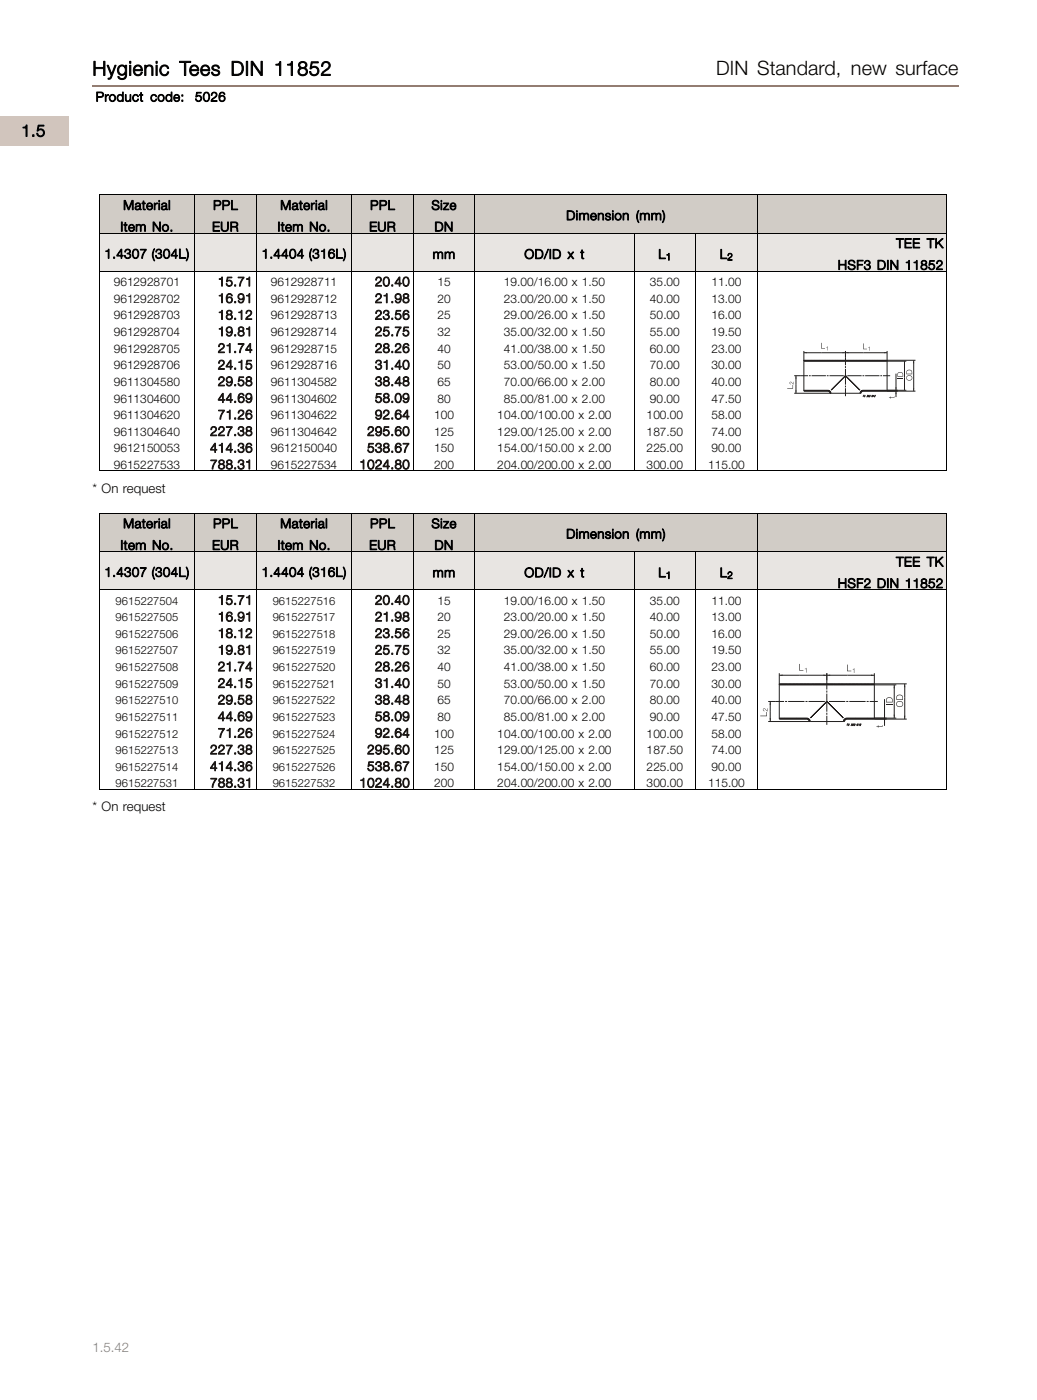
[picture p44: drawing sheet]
<svg xmlns="http://www.w3.org/2000/svg" width="220mm" height="297mm" viewBox="0 0 220 297" stroke-linecap="round" stroke-linejoin="round" font-family="sans-serif">
<defs><g id="words">
<g font-size="4.2">
<text x="19.6" y="16">Hygienic Tees DIN 11852</text>
<text x="151.9" y="16">DIN Standard, new surface</text>
</g>
<text font-size="3.5" x="4.5" y="29">1.5</text>
<g font-size="2.8">
<text x="20.3" y="21.5">Product code:</text>
<text x="41.4" y="21.5">5026</text>
<text x="26.1" y="44.5">Material</text>
<text x="45.2" y="44.5">PPL</text>
<text x="59.4" y="44.5">Material</text>
<text x="78.5" y="44.5">PPL</text>
<text x="91.5" y="44.5">Size</text>
<text x="120.1" y="46.7">Dimension (mm)</text>
<text x="25.5" y="49.1">Item No.</text>
<text x="45" y="49.1">EUR</text>
<text x="58.8" y="49.1">Item No.</text>
<text x="78.3" y="49.1">EUR</text>
<text x="92.1" y="49.1">DN</text>
<text x="190.1" y="52.6">TEE TK</text>
<text x="22.2" y="54.8">1.4307 (304L)</text>
<text x="55.5" y="54.8">1.4404 (316L)</text>
<text x="91.8" y="54.9">mm</text>
<text x="111.2" y="54.9">OD/ID x t</text>
<text x="139.6" y="54.9">L</text>
<text x="152.7" y="54.9">L</text>
<text x="177.7" y="57.2">HSF3 DIN 11852</text>
<text x="19.6" y="104.6">* On request</text>
<text x="26.1" y="112.1">Material</text>
<text x="45.2" y="112.1">PPL</text>
<text x="59.4" y="112.1">Material</text>
<text x="78.5" y="112.1">PPL</text>
<text x="91.5" y="112.1">Size</text>
<text x="25.5" y="116.7">Item No.</text>
<text x="45" y="116.7">EUR</text>
<text x="58.8" y="116.7">Item No.</text>
<text x="78.3" y="116.7">EUR</text>
<text x="92.1" y="116.7">DN</text>
<text x="120.1" y="114.3">Dimension (mm)</text>
<text x="22.2" y="122.4">1.4307 (304L)</text>
<text x="55.5" y="122.4">1.4404 (316L)</text>
<text x="91.8" y="122.5">mm</text>
<text x="111.2" y="122.5">OD/ID x t</text>
<text x="139.6" y="122.5">L</text>
<text x="152.7" y="122.5">L</text>
<text x="177.7" y="124.8">HSF2 DIN 11852</text>
<text x="190.1" y="120.2">TEE TK</text>
<text x="19.6" y="172.2">* On request</text>
</g>
<g font-size="2.8" fill="#1c1714">
<text x="46.2" y="60.7">15.71</text>
<text x="46.2" y="64.3">16.91</text>
<text x="79.5" y="60.7">20.40</text>
<text x="79.5" y="64.3">21.98</text>
<text x="46.2" y="67.8">18.12</text>
<text x="46.2" y="71.3">19.81</text>
<text x="79.5" y="67.8">23.56</text>
<text x="79.5" y="71.3">25.75</text>
<text x="46.2" y="74.9">21.74</text>
<text x="79.5" y="74.9">28.26</text>
<text x="46.2" y="78.4">24.15</text>
<text x="46.2" y="81.9">29.58</text>
<text x="79.5" y="78.4">31.40</text>
<text x="79.5" y="81.9">38.48</text>
<text x="46.2" y="85.4">44.69</text>
<text x="46.2" y="89">71.26</text>
<text x="79.5" y="85.4">58.09</text>
<text x="79.5" y="89">92.64</text>
<text x="44.6" y="92.5">227.38</text>
<text x="77.9" y="92.5">295.60</text>
<text x="44.6" y="96">414.36</text>
<text x="44.6" y="99.6">788.31</text>
<text x="76.2" y="99.6">1024.80</text>
<text x="77.9" y="96">538.67</text>
<text x="46.2" y="128.3">15.71</text>
<text x="46.2" y="131.9">16.91</text>
<text x="79.5" y="128.3">20.40</text>
<text x="79.5" y="131.9">21.98</text>
<text x="46.2" y="135.4">18.12</text>
<text x="79.5" y="135.4">23.56</text>
<text x="46.2" y="138.9">19.81</text>
<text x="46.2" y="142.4">21.74</text>
<text x="79.5" y="138.9">25.75</text>
<text x="79.5" y="142.4">28.26</text>
<text x="46.2" y="146">24.15</text>
<text x="46.2" y="149.5">29.58</text>
<text x="79.5" y="146">31.40</text>
<text x="79.5" y="149.5">38.48</text>
<text x="46.2" y="153">44.69</text>
<text x="79.5" y="153">58.09</text>
<text x="44.6" y="160.1">227.38</text>
<text x="46.2" y="156.5">71.26</text>
<text x="77.9" y="160.1">295.60</text>
<text x="79.5" y="156.5">92.64</text>
<text x="44.6" y="163.6">414.36</text>
<text x="44.6" y="167.1">788.31</text>
<text x="76.2" y="167.1">1024.80</text>
<text x="77.9" y="163.6">538.67</text>
</g>
<text font-size="2.8" fill="#937d72" x="19.6" y="287">1.5.42</text>
<g font-size="2.5">
<text x="24.1" y="60.7">9612928701</text>
<text x="24.1" y="64.3">9612928702</text>
<text x="57.4" y="60.7">9612928711</text>
<text x="57.4" y="64.3">9612928712</text>
<text x="92.8" y="60.7">15</text>
<text x="92.8" y="64.3">20</text>
<text x="106.8" y="60.7">19.00/16.00 x 1.50</text>
<text x="106.8" y="64.3">23.00/20.00 x 1.50</text>
<text x="137.8" y="60.7">35.00</text>
<text x="137.8" y="64.3">40.00</text>
<text x="150.9" y="60.7">11.00</text>
<text x="150.9" y="64.3">13.00</text>
<text x="24.1" y="67.8">9612928703</text>
<text x="24.1" y="71.3">9612928704</text>
<text x="57.4" y="67.8">9612928713</text>
<text x="57.4" y="71.3">9612928714</text>
<text x="92.8" y="67.8">25</text>
<text x="92.8" y="71.3">32</text>
<text x="106.8" y="67.8">29.00/26.00 x 1.50</text>
<text x="106.8" y="71.3">35.00/32.00 x 1.50</text>
<text x="137.8" y="67.8">50.00</text>
<text x="137.8" y="71.3">55.00</text>
<text x="150.9" y="67.8">16.00</text>
<text x="150.9" y="71.3">19.50</text>
<text x="24.1" y="74.9">9612928705</text>
<text x="57.4" y="74.9">9612928715</text>
<text x="92.8" y="74.9">40</text>
<text x="106.8" y="74.9">41.00/38.00 x 1.50</text>
<text x="137.8" y="74.9">60.00</text>
<text x="150.9" y="74.9">23.00</text>
<text x="24.1" y="78.4">9612928706</text>
<text x="24.1" y="81.9">9611304580</text>
<text x="57.4" y="78.4">9612928716</text>
<text x="57.4" y="81.9">9611304582</text>
<text x="92.8" y="78.4">50</text>
<text x="92.8" y="81.9">65</text>
<text x="106.8" y="78.4">53.00/50.00 x 1.50</text>
<text x="106.8" y="81.9">70.00/66.00 x 2.00</text>
<text x="137.8" y="78.4">70.00</text>
<text x="137.8" y="81.9">80.00</text>
<text x="150.9" y="78.4">30.00</text>
<text x="150.9" y="81.9">40.00</text>
<text x="24.1" y="85.4">9611304600</text>
<text x="24.1" y="89">9611304620</text>
<text x="57.4" y="85.4">9611304602</text>
<text x="57.4" y="89">9611304622</text>
<text x="92.1" y="89">100</text>
<text x="92.8" y="85.4">80</text>
<text x="105.5" y="89">104.00/100.00 x 2.00</text>
<text x="106.8" y="85.4">85.00/81.00 x 2.00</text>
<text x="137.1" y="89">100.00</text>
<text x="137.8" y="85.4">90.00</text>
<text x="150.9" y="89">58.00</text>
<text x="150.9" y="85.4">47.50</text>
<text x="24.1" y="92.5">9611304640</text>
<text x="57.4" y="92.5">9611304642</text>
<text x="92.1" y="92.5">125</text>
<text x="105.5" y="92.5">129.00/125.00 x 2.00</text>
<text x="137.1" y="92.5">187.50</text>
<text x="150.9" y="92.5">74.00</text>
<text x="24.1" y="96">9612150053</text>
<text x="24.1" y="99.6">9615227533</text>
<text x="57.4" y="96">9612150040</text>
<text x="57.4" y="99.6">9615227534</text>
<text x="92.1" y="96">150</text>
<text x="92.1" y="99.6">200</text>
<text x="105.5" y="96">154.00/150.00 x 2.00</text>
<text x="105.5" y="99.6">204.00/200.00 x 2.00</text>
<text x="137.1" y="96">225.00</text>
<text x="137.1" y="99.6">300.00</text>
<text x="150.2" y="99.6">115.00</text>
<text x="150.9" y="96">90.00</text>
<text x="92.8" y="128.3">15</text>
<text x="92.8" y="131.9">20</text>
<text x="106.8" y="128.3">19.00/16.00 x 1.50</text>
<text x="106.8" y="131.9">23.00/20.00 x 1.50</text>
<text x="137.8" y="128.3">35.00</text>
<text x="137.8" y="131.9">40.00</text>
<text x="150.9" y="128.3">11.00</text>
<text x="150.9" y="131.9">13.00</text>
<text x="92.8" y="135.4">25</text>
<text x="106.8" y="135.4">29.00/26.00 x 1.50</text>
<text x="137.8" y="135.4">50.00</text>
<text x="150.9" y="135.4">16.00</text>
<text x="92.8" y="138.9">32</text>
<text x="92.8" y="142.4">40</text>
<text x="106.8" y="138.9">35.00/32.00 x 1.50</text>
<text x="106.8" y="142.4">41.00/38.00 x 1.50</text>
<text x="137.8" y="138.9">55.00</text>
<text x="137.8" y="142.4">60.00</text>
<text x="150.9" y="138.9">19.50</text>
<text x="150.9" y="142.4">23.00</text>
<text x="92.8" y="146">50</text>
<text x="92.8" y="149.5">65</text>
<text x="106.8" y="146">53.00/50.00 x 1.50</text>
<text x="106.8" y="149.5">70.00/66.00 x 2.00</text>
<text x="137.8" y="146">70.00</text>
<text x="137.8" y="149.5">80.00</text>
<text x="150.9" y="146">30.00</text>
<text x="150.9" y="149.5">40.00</text>
<text x="92.8" y="153">80</text>
<text x="106.8" y="153">85.00/81.00 x 2.00</text>
<text x="137.8" y="153">90.00</text>
<text x="150.9" y="153">47.50</text>
<text x="92.1" y="156.5">100</text>
<text x="92.1" y="160.1">125</text>
<text x="105.5" y="156.5">104.00/100.00 x 2.00</text>
<text x="105.5" y="160.1">129.00/125.00 x 2.00</text>
<text x="137.1" y="156.5">100.00</text>
<text x="137.1" y="160.1">187.50</text>
<text x="150.9" y="156.5">58.00</text>
<text x="150.9" y="160.1">74.00</text>
<text x="92.1" y="163.6">150</text>
<text x="92.1" y="167.1">200</text>
<text x="105.5" y="163.6">154.00/150.00 x 2.00</text>
<text x="105.5" y="167.1">204.00/200.00 x 2.00</text>
<text x="137.1" y="163.6">225.00</text>
<text x="137.1" y="167.1">300.00</text>
<text x="150.2" y="167.1">115.00</text>
<text x="150.9" y="163.6">90.00</text>
</g>
<g font-size="2.4">
<text x="24.5" y="128.3">9615227504</text>
<text x="24.5" y="131.9">9615227505</text>
<text x="57.8" y="128.3">9615227516</text>
<text x="57.8" y="131.9">9615227517</text>
<text x="24.5" y="135.4">9615227506</text>
<text x="57.8" y="135.4">9615227518</text>
<text x="24.5" y="138.9">9615227507</text>
<text x="24.5" y="142.4">9615227508</text>
<text x="57.8" y="138.9">9615227519</text>
<text x="57.8" y="142.4">9615227520</text>
<text x="24.5" y="146">9615227509</text>
<text x="24.5" y="149.5">9615227510</text>
<text x="57.8" y="146">9615227521</text>
<text x="57.8" y="149.5">9615227522</text>
<text x="24.5" y="153">9615227511</text>
<text x="57.8" y="153">9615227523</text>
<text x="24.5" y="156.5">9615227512</text>
<text x="24.5" y="160.1">9615227513</text>
<text x="57.8" y="156.5">9615227524</text>
<text x="57.8" y="160.1">9615227525</text>
<text x="24.5" y="163.6">9615227514</text>
<text x="24.5" y="167.1">9615227531</text>
<text x="57.8" y="163.6">9615227526</text>
<text x="57.8" y="167.1">9615227532</text>
</g>
<g font-size="2.1">
<text x="141.2" y="55.2">1</text>
<text x="154.2" y="55.2">2</text>
<text x="141.2" y="122.8">1</text>
<text x="154.2" y="122.8">2</text>
</g>
</g></defs>
<path d="M19.6 18.3h183.7" fill="none" stroke="#937d72" stroke-width=".36"/>
<path d="M-.1 24.7h14.8v6.2h-14.8z" fill="#d1c5bd"/>
<g fill="#d1ccc6">
<path d="M21 41.4h139.6v8.1h-139.6z"/>
<path d="M160.6 41.4h40.2v8.1h-40.2z"/>
</g>
<path d="M21 41.4h179.9l-.1 8.1M21 41.3v8.2M41.3 41.3v8.2M54.4 41.3v8.2M74.6 41.3v8.2M87.7 41.3v8.2M100.7 41.3v8.2M160.6 41.3v8.2" fill="none" stroke="#000" stroke-width=".21"/>
<g fill="#e8e5e2">
<path d="M21 49.5h113.5v8.1h-113.5z"/>
<path d="M134.5 49.5h66.3v8.1h-66.3z"/>
</g>
<path d="M21 49.5h179.9l-.1 46.9M21 57.6h179.9M21 49.4v47M41.3 49.4v47M54.4 49.4v47M74.6 49.4v47M87.7 49.4v47M100.7 49.4v47M134.5 49.4v47M147.5 49.4v47M160.6 49.4v47" fill="none" stroke="#000" stroke-width=".21"/>
<g fill="none" stroke="#231f20" stroke-width=".21">
<path d="M168.4 79.7h1.5M168.8 79.7v3.8M170.6 76.5l-.1 .1M170.7 76.5l-.2 .2M170.7 76.5l-.1 .2M170.8 76.5l-.1 .2M170.9 76.5l-.2 .2M171 76.5l-.2 .2M171.1 76.5l-.2 .2M171.2 76.5l-.2 .2M171.3 76.5l-.2 .2M171.4 76.5l-.2 .2"/>
<path d="M171.5 76.5l-.2 .2M171.6 76.5l-.2 .2M171.6 76.5l-.1 .2M171.7 76.5l-.2 .2M171.8 76.5l-.2 .2M171.9 76.5l-.2 .2M172 76.5l-.2 .2M172.1 76.5l-.2 .2M172.2 76.5l-.2 .2M172.3 76.5l-.2 .2M172.4 76.5l-.2 .2M172.4 76.5l-.1 .2"/>
<path d="M172.5 76.5l-.2 .2M172.6 76.5l-.2 .2M172.7 76.5l-.2 .2M172.8 76.5l-.2 .2M172.9 76.5l-.2 .2M173 76.5l-.2 .2M173.1 76.5l-.2 .2M173.2 76.5l-.2 .2M173.2 76.5l-.1 .2M173.3 76.5l-.2 .2M173.4 76.5l-.2 .2M173.5 76.5l-.2 .2"/>
<path d="M173.6 76.5l-.2 .2M173.7 76.5l-.2 .2M173.8 76.5l-.2 .2M173.9 76.5l-.2 .2M174 76.5l-.2 .2M174 76.5l-.1 .2M174.1 76.5l-.1 .2M174.2 76.5l-.2 .2M174.3 76.5l-.2 .2M174.4 76.5l-.2 .2M174.5 76.5l-.2 .2M174.6 76.5l-.2 .2"/>
<path d="M174.7 76.5l-.2 .2M174.8 76.5l-.2 .2M174.9 76.5l-.2 .2M174.9 76.5l-.1 .2M175 76.5l-.2 .2M175.1 76.5l-.2 .2M175.2 76.5l-.2 .2M175.3 76.5l-.2 .2M175.4 76.5l-.2 .2M175.5 76.5l-.2 .2M175.6 76.5l-.2 .2M175.7 76.5l-.2 .2"/>
<path d="M175.7 76.5l-.1 .2M175.8 76.5l-.2 .2M175.9 76.5l-.2 .2M176 76.5l-.2 .2M176.1 76.5l-.2 .2M176.2 76.5l-.2 .2M176.3 76.5l-.2 .2M176.4 76.5l-.2 .2M176.5 76.5l-.2 .2M176.5 76.5l-.1 .2M176.6 76.5l-.2 .2M176.7 76.5l-.2 .2"/>
<path d="M176.8 76.5l-.2 .2M176.9 76.5l-.2 .2M177 76.5l-.2 .2M177.1 76.5l-.2 .2M177.2 76.5l-.2 .2M177.3 76.5l-.2 .2M177.3 76.5l-.1 .2M177.4 76.5l-.2 .2M177.5 76.5l-.2 .2M177.6 76.5l-.2 .2M177.7 76.5l-.2 .2M177.8 76.5l-.2 .2"/>
<path d="M177.9 76.5l-.2 .2M178 76.5l-.2 .2M178.1 76.5l-.2 .2M178.2 76.5l-.2 .2M178.3 76.5l-.2 .2M178.4 76.5l-.2 .2M178.5 76.5l-.2 .2M178.6 76.5l-.2 .2M178.7 76.5l-.2 .2M178.8 76.5l-.2 .2M178.9 76.5l-.2 .2M179 76.5l-.2 .2"/>
<path d="M179.1 76.5l-.2 .2M179.2 76.5l-.2 .2M179.3 79.8l-3 3 2.9-2.9M179.3 76.5l-.2 .2M179.3 79.8l3.1 3-3-3M179.4 76.5l-.2 .2M179.5 76.5l-.2 .2M179.6 76.5l-.2 .2M179.7 76.5l-.2 .2M179.8 76.5l-.2 .2M179.8 76.5l-.1 .2M179.9 76.5l-.2 .2"/>
<path d="M180 76.5l-.2 .2M180.1 76.5l-.2 .2M180.2 76.5l-.2 .2M180.3 76.5l-.2 .2M180.4 76.5l-.2 .2M180.5 76.5l-.2 .2M180.6 76.5l-.2 .2M180.6 76.5l-.1 .2M180.7 76.5l-.2 .2M180.8 76.5l-.2 .2M180.9 76.5l-.2 .2M181 76.5l-.2 .2"/>
<path d="M181.1 76.5l-.2 .2M181.2 76.5l-.2 .2M181.3 76.5l-.2 .2M181.4 76.5l-.2 .2M181.5 76.5l-.2 .2M181.6 76.5l-.2 .2M181.7 76.5l-.2 .2M181.8 76.5l-.2 .2M181.9 76.5l-.2 .2M182 76.5l-.2 .2M182.1 76.5l-.2 .2M182.2 76.5l-.2 .2"/>
<path d="M182.3 76.5l-.2 .2M182.4 76.5l-.2 .2M182.5 76.5l-.2 .2M182.6 76.5l-.2 .2M182.7 76.5l-.2 .2M182.8 76.5l-.2 .2M182.9 76.5l-.2 .2M183 76.5l-.2 .2M183.1 76.5l-.2 .2M183.1 76.5l-.1 .2M183.2 76.5l-.2 .2M183.3 76.5l-.2 .2"/>
<path d="M183.4 76.5l-.2 .2M183.5 76.5l-.2 .2M183.6 76.5l-.2 .2M183.7 76.5l-.2 .2M183.8 76.5l-.2 .2M183.9 76.5l-.2 .2M183.9 76.5l-.1 .2M184 76.5l-.2 .2M184.1 76.5l-.2 .2M184.2 76.5l-.2 .2M184.3 76.5l-.2 .2M184.4 76.5l-.2 .2"/>
<path d="M184.5 76.5l-.2 .2M184.6 76.5l-.2 .2M184.7 76.5l-.2 .2M184.8 76.5l-.2 .2M184.9 76.5l-.2 .2M185 76.5l-.2 .2M185.1 76.5l-.2 .2M185.2 76.5l-.2 .2M185.3 76.5l-.2 .2M185.4 76.5l-.2 .2M185.5 76.5l-.2 .2M185.6 76.5l-.2 .2"/>
<path d="M185.7 76.5l-.2 .2M185.8 76.5l-.2 .2M185.9 76.5l-.2 .2M186 76.5l-.2 .2M186.1 76.5l-.2 .2M186.2 76.5l-.2 .2M186.3 76.5l-.2 .2M186.4 76.5l-.2 .2M186.4 76.5l-.1 .2M186.5 76.5l-.2 .2M186.6 76.5l-.2 .2M186.7 76.5l-.2 .2"/>
<path d="M186.8 76.5l-.2 .2M186.9 76.5l-.2 .2M187 76.5l-.2 .2M187.1 76.5l-.2 .2M187.2 76.5l-.2 .2M187.2 76.5l-.1 .2M187.3 76.5l-.2 .2M187.4 76.5l-.2 .2M187.5 76.5l-.2 .2M187.6 76.5l-.2 .2M187.7 76.5l-.2 .2M187.8 76.5l-.2 .2"/>
<path d="M187.9 76.5l-.2 .2M187.9 76.7l.2-.2v.2M188 76.5l-.2 .2M188 76.5l-.1 .2M188.1 76.6l-.1 .1M188.1 76.7h.1M168.4 83.5h14.2M170.5 82.8v.1M170.6 82.8l-.1 .2M170.7 82.8l-.2 .2M170.8 82.8l-.2 .2M170.9 82.8l-.2 .2"/>
<path d="M171 82.8l-.2 .2M171.1 82.8l-.2 .2M171.2 82.8l-.2 .2M171.2 82.8l-.1 .2M171.3 82.8l-.1 .2M171.4 82.8l-.2 .2M171.5 82.8l-.2 .2M171.6 82.8l-.2 .2M171.7 82.8l-.2 .2M171.8 82.8l-.2 .2M171.9 82.8l-.2 .2M172 82.8l-.2 .2"/>
<path d="M172.1 82.8l-.2 .2M172.1 82.8l-.1 .2M172.2 82.8l-.2 .2M172.3 82.8l-.2 .2M172.4 82.8l-.2 .2M172.5 82.8l-.2 .2M172.6 82.8l-.2 .2M172.7 82.8l-.2 .2M172.8 82.8l-.2 .2M172.9 82.8l-.2 .2M172.9 82.8l-.1 .2M173 82.8l-.2 .2"/>
<path d="M173.1 82.8l-.2 .2M173.2 82.8l-.2 .2M173.3 82.8l-.2 .2M173.4 82.8l-.2 .2M173.5 82.8l-.2 .2M173.6 82.8l-.2 .2M173.7 82.8l-.2 .2M173.7 82.8l-.1 .2M173.8 82.8l-.2 .2M173.9 82.8l-.2 .2M174 82.8l-.2 .2M174.1 82.8l-.2 .2"/>
<path d="M174.2 82.8l-.2 .2M174.3 82.8l-.2 .2M174.4 82.8l-.2 .2M174.5 82.8l-.2 .2M174.5 82.8l-.1 .2M174.6 82.8l-.1 .2M174.7 82.8l-.2 .2M174.8 82.8l-.2 .2M174.9 82.8l-.2 .2M175 82.8l-.2 .2M175.1 82.8l-.2 .2M175.2 82.8l-.2 .2"/>
<path d="M175.3 82.8l-.2 .2M175.3 82.8l-.1 .2M175.4 82.8l-.1 .2M175.5 82.8l-.2 .2M175.6 82.8l-.2 .2M175.7 82.8l-.2 .2M175.8 82.9l-.2 .1M175.8 82.9l-.1 .1M175.9 82.9l-.1 .2M176 83l-.1 .1M176 83l-.1 .2M176.1 83.1l-.1 .1"/>
<path d="M176.1 83.1l-.1 .2M176.2 83.2l-.2 .1M176.2 83.2l-.2 .2M176.2 83.3l-.1 .2M176.2 83.4l-.1 .1M182.6 83.3l-.1 .2M182.8 82.9l-.4 .3M182.9 82.8l-.5 .6M183 82.8l-.6 .6M183.1 82.8l-.2 .2M183.2 82.8l-.2 .2M183.3 82.8l-.2 .2"/>
<path d="M183.4 82.8l-.2 .2M183.5 82.8l-.2 .2M183.6 82.8l-.2 .2M183.7 82.8l-.2 .2M183.8 82.8l-.2 .2M183.9 82.8l-.2 .2M184 82.8l-.2 .2M184.1 82.8l-.2 .2M184.2 82.8l-.2 .2M184.3 82.8l-.2 .2M184.4 82.8l-.2 .2M184.5 82.8l-.2 .2"/>
<path d="M184.6 82.8l-.2 .2M184.7 82.8l-.2 .2M184.8 82.8l-.2 .2M184.9 82.8l-.2 .2M185 82.8l-.2 .2M185.1 82.8l-.2 .2M185.2 82.8l-.2 .2M185.2 82.8l-.1 .2M185.3 82.8l-.2 .2M185.4 82.8l-.2 .2M185.5 82.8l-.2 .2M185.6 82.8l-.2 .2"/>
<path d="M185.7 82.8l-.2 .2M185.8 82.8l-.2 .2M185.9 82.8l-.2 .2M186 82.8l-.2 .2M186 82.8l-.1 .2M186.1 82.8l-.2 .2M186.2 82.8l-.2 .2M186.3 82.8l-.2 .2M186.4 82.8l-.2 .2M186.5 82.8l-.2 .2M186.6 82.8l-.2 .2M186.7 82.8l-.2 .2"/>
<path d="M186.8 82.8l-.2 .2M186.9 82.8l-.2 .2M187 82.8l-.2 .2M187.1 82.8l-.2 .2M187.2 82.8l-.2 .2M187.3 82.8l-.2 .2M187.4 82.8l-.2 .2M187.5 82.8l-.2 .2M187.6 82.8l-.2 .2M187.7 82.8l-.2 .2M187.8 82.8l-.2 .2M187.9 83l.2-.2v.2"/>
<path d="M187.9 82.8l-.2 .2M188 82.8l-.2 .2M188.1 83h.1M188.1 82.9l-.1 .1"/>
</g>
<g fill="#231f20">
<path d="M168.7 82.8h.2l-.1 .7z"/>
<path d="M168.8 79.7l.1 .7h-.2z"/>
</g>
<path d="M170.5 76.5v.2M188.1 76.5h6.1M193.8 76.5v6.5M170.5 82.8v.2M188.1 83h6.1" fill="none" stroke="#231f20" stroke-width=".21"/>
<g fill="#231f20">
<path d="M193.7 82.4h.2l-.1 .6z"/>
<path d="M193.8 76.5l.1 .6h-.2z"/>
</g>
<path d="M188.1 76.7h4.1M191.8 76.7v6.1M188.1 82.8h4.1" fill="none" stroke="#231f20" stroke-width=".21"/>
<g fill="#231f20">
<path d="M191.7 82.2h.2l-.1 .6z"/>
<path d="M191.8 76.7l.1 .6h-.2z"/>
</g>
<path d="M190 79.3v5M188.1 83h2.3M188.1 82.8h2.3" fill="none" stroke="#231f20" stroke-width=".21"/>
<g fill="#231f20">
<path d="M190 83l.1 .7h-.2z"/>
<path d="M189.9 82.2h.2l-.1 .6z"/>
</g>
<path d="M179.3 74.5v1.3M179.3 74.9h8.8M188.1 74.5v2.2" fill="none" stroke="#231f20" stroke-width=".21"/>
<g fill="#231f20">
<path d="M179.3 74.9l.6-.1v.2z"/>
<path d="M187.5 74.8l.6 .1-.6 .1z"/>
</g>
<g fill="none" stroke="#231f20" stroke-width=".21">
<path d="M169.9 79.7h1.5M170.5 76.7h17.6v6.1h-5.1a.63 .63 0 0 0-.6 .7M170.5 76.5h17.6M170.5 74.5v8.3h5.1a.63 .63 0 0 1 .6 .7M170.5 74.9h8.8M171.6 79.7h.3M172.1 79.7h3.1M175.3 79.7h.4M175.9 79.7h3M179.1 79.7h.4M179.3 78.3v3.3M179.3 74.5v3"/>
<path d="M179.3 77.7v.4M179.7 79.7h3M182.9 79.7h.4M183.5 79.7h3M186.7 79.7h.4M187.3 79.7h1.5M170.5 83h5.1l.4 .3v.2M179.3 81.8v.4M179.3 82.4v1.7M188.1 83h-5.1l-.3 .3-.1 .2"/>
</g>
<g fill="#231f20">
<path d="M170.5 74.9l.6-.1v.2z"/>
<path d="M178.7 74.8l.6 .1-.6 .1z"/>
</g>
<path d="M183.1 83.9h.1M183.1 83.9l-.1 .3M183.3 83.9l.2 .1-.3 .2zM183.9 83.9h.1v.2l-.2 .1M184.2 83.9l.1 .1-.2 .2zM184.4 84l.2-.1-.3 .3h.2M184.6 84.1h.2M185 84h.1l-.2 .2zM185.3 84v-.1l-.1 .3M185.5 84l.2-.1-.3 .3h.2" fill="none" stroke="#231f20" stroke-width=".21"/>
<g fill="#231f20">
<path d="M167 82.4h1.1l.1-.7v.8h-1.2z"/>
<path d="M174.2 72.8h.1v1.1l.7 .1h-.8z"/>
<path d="M183.1 72.9h.1v1.1l.7 .1h-.8z"/>
<path d="M188.5 84.4h.3v-.2l.1 .2 .6-.1 .2-.1v.2l-.8 .1v.1z"/>
<path d="M190.3 80.2h1.2v.1h-1.2z"/>
<path d="M167.5 81.1l.3-.1 .4 .5 .1-.5v.6l-.3-.2a.24 .24 0 0 0-.2-.3 .24 .24 0 0 0-.3 .2 .24 .24 0 0 0 .2 .3l-.2-.2z"/>
<path d="M175.2 73.7l.3-.2v.9l-.1-.7z"/>
<path d="M184.1 73.7l.3-.1v.8l-.1-.6z"/>
<path d="M190.5 79.1l.1-.1a.62 .62 0 0 1 .9 .5v.4h-1.2zM190.4 79.3v.5h1a.56 .56 0 0 0-.2-.7 .56 .56 0 0 0-.8 .2z"/>
<path d="M192.2 80.2a.62 .62 0 0 1 1.2 0 .62 .62 0 0 1-1.2 0zM192.4 80.2a.5 .5 0 0 0 1 0 .5 .5 0 0 0-1 0z"/>
<path d="M192.4 78.6l.2-.1a.62 .62 0 0 1 .9 .5v.4h-1.3zM192.4 78.8l-.1 .5h1.1a.56 .56 0 0 0-.3-.7 .56 .56 0 0 0-.7 .2z"/>
</g>
<path d="M21 99.9h179.9M21 96.4v3.5M41.3 96.4v3.5M54.4 96.4v3.5M74.6 96.4v3.5M87.7 96.4v3.5M100.7 96.4v3.5M134.5 96.4v3.5M147.5 96.4v3.5M160.6 96.4v3.5M200.8 96.4v3.5" fill="none" stroke="#000" stroke-width=".21"/>
<g fill="#d1ccc6">
<path d="M21 108.9h139.6v8.1h-139.6z"/>
<path d="M160.6 108.9h40.2v8.1h-40.2z"/>
</g>
<path d="M21 108.9h179.9l-.1 8.2M21 108.9v8.2M41.3 108.9v8.2M54.4 108.9v8.2M74.6 108.9v8.2M87.7 108.9v8.2M100.7 108.9v8.2M160.6 108.9v8.2" fill="none" stroke="#000" stroke-width=".21"/>
<g fill="#e8e5e2">
<path d="M21 117h113.5v8.2h-113.5z"/>
<path d="M134.5 117h66.3v8.2h-66.3z"/>
</g>
<path d="M21 117h179.9M21 117v47M41.3 117v47M54.4 117v47M74.6 117v47M87.7 117v47M100.7 117v47M134.5 117v47M147.5 117v47M160.6 117v47M200.8 117v47M21 125.2h179.9" fill="none" stroke="#000" stroke-width=".21"/>
<g fill="none" stroke="#231f20" stroke-width=".21">
<path d="M162.9 148.9h1.6M162.9 153.1h16.2M163.3 148.9v4.2M165.3 152.4v.1M165.4 145.1l-.1 .1M165.4 152.4l-.1 .2M165.5 145.1l-.2 .3M165.5 152.4l-.2 .2M165.6 145.1l-.2 .3M165.6 152.4l-.2 .2M165.7 145.1l-.2 .3M165.7 152.4l-.2 .2"/>
<path d="M165.8 145.1l-.2 .3M165.8 152.4l-.2 .2M165.9 145.1l-.2 .3M165.9 152.4l-.2 .2M166 145.1l-.2 .3M166 152.4l-.2 .2M166.1 145.1l-.2 .3M166.1 152.4l-.2 .2M166.2 145.1l-.2 .3M166.2 152.4l-.2 .2M166.3 145.1l-.2 .3M166.3 152.4l-.2 .2"/>
<path d="M166.4 145.1l-.2 .3M166.4 152.4l-.2 .2M166.5 145.1l-.2 .3M166.5 152.4l-.2 .2M166.6 145.1l-.2 .3M166.7 152.4l-.3 .2M166.7 145.1l-.2 .3M166.8 152.4l-.3 .2M166.8 145.1l-.2 .3M166.8 152.4l-.2 .2M166.9 145.1l-.2 .3M167 152.4l-.3 .2"/>
<path d="M167 145.1l-.2 .3M167.1 152.4l-.3 .2M167.1 145.1l-.2 .3M167.2 152.4l-.3 .2M167.2 145.1l-.2 .3M167.3 152.4l-.3 .2M167.3 145.1l-.2 .3M167.4 152.4l-.2 .2M167.4 145.1l-.2 .3M167.5 152.4l-.2 .2M167.5 145.1l-.2 .3M167.6 152.4l-.2 .2"/>
<path d="M167.6 145.1l-.2 .3M167.7 152.4l-.2 .2M167.7 145.1l-.2 .3M167.8 152.4l-.2 .2M167.8 145.1l-.2 .3M167.9 152.4l-.2 .2M167.9 145.1l-.2 .3M168 152.4l-.2 .2M168 145.1l-.2 .3M168.1 152.4l-.2 .2M168.1 145.1l-.2 .3M168.2 152.4l-.2 .2"/>
<path d="M168.2 145.1l-.2 .3M168.3 152.4l-.2 .2M168.3 145.1l-.2 .3M168.4 152.4l-.2 .2M168.4 145.1l-.2 .3M168.5 152.4l-.2 .2M168.5 145.1l-.2 .3M168.6 152.4l-.2 .2M168.6 145.1l-.2 .3M168.7 152.4l-.2 .2M168.7 145.1l-.2 .3M168.8 152.4l-.2 .2"/>
<path d="M168.8 145.1l-.2 .3M168.9 152.4l-.2 .2M168.9 145.1l-.2 .3M169 152.4l-.2 .2M169 145.1l-.2 .3M169.1 152.4l-.2 .2M169.1 145.1l-.2 .3M169.2 152.4l-.2 .2M169.2 145.1l-.2 .3M169.3 152.4l-.2 .2M169.3 145.1l-.2 .3M169.4 152.4l-.2 .2"/>
<path d="M169.4 145.1l-.2 .3M169.5 152.4l-.2 .2M169.5 145.1l-.2 .3M169.6 152.4l-.2 .2M169.6 145.1l-.2 .3M169.7 152.4l-.2 .2M169.8 145.1l-.3 .3M169.8 152.4l-.2 .2M169.8 145.1l-.2 .3M169.9 152.4l-.2 .2M170 145.1l-.3 .3M170 152.4l-.2 .2"/>
<path d="M170.1 145.1l-.3 .3M170.1 152.4l-.2 .2M170.2 145.1l-.3 .3M170.2 152.4l-.2 .2M170.3 145.1l-.3 .3M170.3 152.4l-.2 .2M170.4 145.1l-.3 .3M170.4 152.4l-.2 .2M170.5 145.1l-.2 .3M170.5 152.4l-.2 .2M170.6 145.1l-.3 .3M170.6 152.4l-.2 .2"/>
<path d="M170.7 145.1l-.3 .3M170.7 152.4l-.2 .2M170.8 145.1l-.2 .3M170.8 152.4l-.2 .2M170.9 145.1l-.2 .3M170.9 152.4l-.2 .2M171 145.1l-.3 .3M171 152.4l-.2 .2M171.1 145.1l-.2 .3M171.1 152.4l-.2 .2M171.2 145.1l-.2 .3M171.2 152.4l-.2 .2"/>
<path d="M171.3 145.1l-.2 .3M171.3 152.5l-.2 .1M171.4 145.1l-.2 .3M171.4 152.5l-.2 .1M171.4 152.5l-.1 .2M171.5 145.1l-.2 .3M171.5 152.5l-.1 .2M171.6 152.6l-.2 .1M171.6 145.1l-.2 .3M171.6 152.6l-.1 .2M171.7 152.7l-.2 .2M171.7 145.1l-.2 .3"/>
<path d="M171.7 152.8l-.1 .1M171.8 152.8l-.2 .2M171.8 152.9l-.2 .2M171.8 145.1l-.2 .3M171.8 153l-.2 .1M171.8 153.1h-.1M171.9 145.1l-.2 .3M172 145.1l-.2 .3M172.1 145.1l-.2 .3M172.2 145.1l-.2 .3M172.3 145.1l-.2 .3M172.4 145.1l-.2 .3"/>
<path d="M172.5 145.1l-.2 .3M172.6 145.1l-.2 .3M172.7 145.1l-.2 .3M172.8 145.1l-.2 .3M172.9 145.1l-.2 .3M173 145.1l-.2 .3M173.1 145.1l-.2 .3M173.2 145.1l-.2 .3M173.3 145.1l-.2 .3M173.4 145.1l-.2 .3M173.5 145.1l-.2 .3M173.6 145.1l-.2 .3"/>
<path d="M173.7 145.1l-.2 .3M173.8 145.1l-.2 .3M173.9 145.1l-.2 .3M174 145.1l-.2 .3M174.1 145.1l-.2 .3M174.2 145.1l-.2 .3M174.3 145.1l-.2 .3M174.4 145.1l-.2 .3M174.5 145.1l-.2 .3M174.6 145.1l-.2 .3M174.7 145.1l-.2 .3M174.8 145.1l-.2 .3"/>
<path d="M174.9 145.1l-.2 .3M175 145.1l-.2 .3M175.1 145.1l-.2 .3M175.2 145.1l-.2 .3M175.3 148.9l-3.4 3.5 3.3-3.4M175.3 145.1l-.2 .3M175.4 148.9l3.4 3.5-3.3-3.4M175.5 145.1l-.3 .3M175.6 145.1l-.3 .3M175.7 145.1l-.3 .3M175.8 145.1l-.3 .3M175.9 145.1l-.3 .3"/>
<path d="M176 145.1l-.3 .3M176.1 145.1l-.3 .3M176.2 145.1l-.3 .3M176.3 145.1l-.2 .3M176.4 145.1l-.2 .3M176.5 145.1l-.3 .3M176.6 145.1l-.2 .3M176.7 145.1l-.2 .3M176.8 145.1l-.2 .3M176.9 145.1l-.2 .3M177 145.1l-.2 .3M177.1 145.1l-.2 .3"/>
<path d="M177.2 145.1l-.2 .3M177.3 145.1l-.2 .3M177.4 145.1l-.2 .3M177.5 145.1l-.2 .3M177.6 145.1l-.2 .3M177.7 145.1l-.2 .3M177.8 145.1l-.2 .3M177.9 145.1l-.2 .3M178 145.1l-.2 .3M178.1 145.1l-.2 .3M178.2 145.1l-.2 .3M178.3 145.1l-.2 .3"/>
<path d="M178.4 145.1l-.2 .3M178.5 145.1l-.2 .3M178.6 145.1l-.2 .3M178.7 145.1l-.2 .3M178.8 145.1l-.2 .3M178.9 145.1l-.2 .3M179 145.1l-.2 .3M179.1 153l-.1 .1M179.1 145.1l-.2 .3M179.2 145.1l-.2 .3M179.3 152.5l-.4 .4M179.3 145.1l-.2 .3"/>
<path d="M179.4 145.1l-.2 .3M179.5 152.4l-.6 .6M179.5 145.1l-.2 .3M179.6 152.4l-.7 .7M179.6 145.1l-.2 .3M179.7 152.4l-.3 .3M179.7 145.1l-.2 .3M179.8 152.4l-.2 .2M179.8 145.1l-.2 .3M179.9 152.4l-.2 .2M179.9 145.1l-.2 .3M180 152.4l-.2 .2"/>
<path d="M180 145.1l-.2 .3M180.1 152.4l-.2 .2M180.1 145.1l-.2 .3M180.2 152.4l-.2 .2M180.2 145.1l-.2 .3M180.3 152.4l-.2 .2M180.3 145.1l-.2 .3M180.4 152.4l-.2 .2M180.4 145.1l-.2 .3M180.5 152.4l-.2 .2M180.5 145.1l-.2 .3M180.6 152.4l-.2 .2"/>
<path d="M180.6 145.1l-.2 .3M180.7 152.4l-.2 .2M180.7 145.1l-.2 .3M180.8 152.4l-.2 .2M180.8 145.1l-.2 .3M180.9 152.4l-.2 .2M180.9 145.1l-.2 .3M181 152.4l-.2 .2M181.1 145.1l-.3 .3M181.1 152.4l-.2 .2M181.1 145.1l-.2 .3M181.2 152.4l-.2 .2"/>
<path d="M181.3 145.1l-.3 .3M181.3 152.4l-.2 .2M181.4 145.1l-.3 .3M181.4 152.4l-.2 .2M181.5 145.1l-.3 .3M181.5 152.4l-.2 .2M181.6 145.1l-.3 .3M181.6 152.4l-.2 .2M181.7 145.1l-.3 .3M181.7 152.4l-.2 .2M181.8 145.1l-.2 .3M181.8 152.4l-.2 .2"/>
<path d="M181.9 145.1l-.3 .3M181.9 152.4l-.2 .2M182 145.1l-.3 .3M182 152.4l-.2 .2M182.1 145.1l-.2 .3M182.1 152.4l-.2 .2M182.2 145.1l-.2 .3M182.2 152.4l-.2 .2M182.3 145.1l-.3 .3M182.3 152.4l-.2 .2M182.4 145.1l-.2 .3M182.4 152.4l-.2 .2"/>
<path d="M182.5 145.1l-.2 .3M182.5 152.4l-.2 .2M182.6 145.1l-.2 .3M182.6 152.4l-.2 .2M182.7 145.1l-.2 .3M182.7 152.4l-.2 .2M182.8 145.1l-.2 .3M182.8 152.4l-.2 .2M182.9 145.1l-.2 .3M182.9 152.4l-.2 .2M183 145.1l-.2 .3M183 152.4l-.2 .2"/>
<path d="M183.1 145.1l-.2 .3M183.1 152.4l-.2 .2M183.2 145.1l-.2 .3M183.2 152.4l-.2 .2M183.3 145.1l-.2 .3M183.3 152.4l-.2 .2M183.4 145.1l-.2 .3M183.4 152.4l-.2 .2M183.5 145.1l-.2 .3M183.5 152.4l-.2 .2M183.6 145.1l-.2 .3M183.6 152.4l-.2 .2"/>
<path d="M183.7 145.1l-.2 .3M183.8 152.4l-.3 .2M183.8 145.1l-.2 .3M183.9 152.4l-.3 .2M183.9 145.1l-.2 .3M184 152.4l-.3 .2M184 145.1l-.2 .3M184.1 152.4l-.3 .2M184.1 145.1l-.2 .3M184.2 152.4l-.3 .2M184.2 145.1l-.2 .3M184.3 152.4l-.3 .2"/>
<path d="M184.3 145.1l-.2 .3M184.4 152.4l-.3 .2M184.4 145.1l-.2 .3M184.5 152.4l-.2 .2M184.5 145.1l-.2 .3M184.6 152.4l-.3 .2M184.6 145.1l-.2 .3M184.7 152.4l-.3 .2M184.7 145.1l-.2 .3M184.8 152.4l-.2 .2M184.8 145.1l-.2 .3M184.9 152.4l-.2 .2"/>
<path d="M184.9 145.1l-.2 .3M185 152.4l-.2 .2M185 145.1l-.2 .3M185.1 152.4l-.2 .2M185.1 145.1l-.2 .3M185.2 152.4l-.2 .2M185.2 145.1l-.2 .3M185.3 152.4l-.2 .2M185.3 145.1l-.2 .3M185.4 152.4l-.2 .2M185.4 152.5l-.1 .1M185.4 152.6h.1"/>
<path d="M185.4 145.4h.1M185.4 145.3l-.1 .1M185.4 145.4v-.3l-.2 .3M185.4 152.4v.2"/>
</g>
<g fill="#231f20">
<path d="M163.2 152.4h.3l-.1 .7z"/>
<path d="M163.4 148.9l.1 .7h-.3z"/>
</g>
<path d="M165.3 145.1v.3M165.3 152.4v.2M185.4 152.6h6.9M185.4 145.1h6.9M191.9 145.1v7.5" fill="none" stroke="#231f20" stroke-width=".21"/>
<g fill="#231f20">
<path d="M191.8 151.9h.2l-.1 .7z"/>
<path d="M191.9 145.1l.1 .8h-.2z"/>
</g>
<path d="M185.4 152.4h4.7M185.4 145.4h4.7M189.6 145.4v7" fill="none" stroke="#231f20" stroke-width=".21"/>
<g fill="#231f20">
<path d="M189.5 151.7h.3l-.2 .7z"/>
<path d="M189.6 145.4l.2 .7h-.3z"/>
</g>
<path d="M185.4 152.6h2.6M185.4 152.4h2.6M187.6 148.4v5.7" fill="none" stroke="#231f20" stroke-width=".21"/>
<g fill="#231f20">
<path d="M187.6 152.6l.1 .8h-.2z"/>
<path d="M187.5 151.7h.2l-.1 .7z"/>
</g>
<path d="M175.3 142.9v1.5M175.3 143.3h10.1M185.4 142.9v2.5" fill="none" stroke="#231f20" stroke-width=".21"/>
<g fill="#231f20">
<path d="M175.3 143.3l.8-.1v.2z"/>
<path d="M184.7 143.2l.7 .1-.7 .1z"/>
</g>
<g fill="none" stroke="#231f20" stroke-width=".21">
<path d="M164.6 148.9h1.7M165.3 152.6h5.8l.4 .3 .1 .2M165.3 145.4h20.1v7h-5.8a.72 .72 0 0 0-.7 .7M165.3 145.1h20.1M165.3 142.9v9.5h5.8a.72 .72 0 0 1 .7 .7M165.3 143.3h10M166.5 148.9h.4M167.1 148.9h3.5M170.8 148.9h.5M171.5 148.9h3.4M175.1 148.9h.5M175.3 147.2v3.9"/>
<path d="M175.3 142.9v3.5M175.3 146.6v.4M175.3 151.3v.4M175.3 151.9v2M175.8 148.9h3.5M179.5 148.9h.4M180.1 148.9h3.5M183.8 148.9h.4M184.4 148.9h1.8M185.4 152.6h-5.8l-.2 .1-.3 .4"/>
</g>
<g fill="#231f20">
<path d="M165.3 143.3l.7-.1v.2z"/>
<path d="M174.6 143.2l.7 .1-.7 .1z"/>
</g>
<path d="M179.6 153.6h.2M179.7 153.6l-.1 .4M179.9 153.6l.2 .2-.3 .2zM180.6 153.6h.2l-.1 .3h-.2M180.9 153.7l.1 .1-.2 .2zM181.2 153.7h.2l-.3 .3h.2M181.4 153.9h.2M181.8 153.7h.2l-.2 .3zM182.1 153.7l.1-.1-.1 .4M182.4 153.7h.2l-.3 .3h.2" fill="none" stroke="#231f20" stroke-width=".21"/>
<g fill="#231f20">
<path d="M161.2 151.9h1.3v-.8h.2v.9h-1.5z"/>
<path d="M169.5 140.9h.1v1.3h.8v.1h-.9z"/>
<path d="M179.6 141.1h.2v1.3h.7v.1h-.9z"/>
<path d="M185.9 154.2h.3v-.2l.1 .2 .7-.1 .2-.1v.2l-.9 .1v.1z"/>
<path d="M187.9 149.4h1.4v.1h-1.4z"/>
<path d="M161.9 150.4a.56 .56 0 0 1 .7 .4l.1 .1 .1-.5v.6l-.4-.3a.28 .28 0 0 0-.2-.3 .28 .28 0 0 0-.3 .3 .28 .28 0 0 0 .2 .3l-.3-.2z"/>
<path d="M170.7 142l.3-.2v1l-.1-.8z"/>
<path d="M180.8 142l.4-.2v1l-.1-.7z"/>
<path d="M188.1 148.2l.2-.2a.71 .71 0 0 1 1 .6v.5h-1.4zM188.2 148.3l-.2 .7h1.2a.64 .64 0 0 0-.2-.8 .64 .64 0 0 0-.8 .1z"/>
<path d="M190.3 148.9a.73 .73 0 0 1 1.1 .1 .73 .73 0 0 1-.2 1.1 .73 .73 0 0 1-1-.3l-.1-.6zM190.3 149.1a.57 .57 0 0 0 .5 .8 .57 .57 0 0 0 .4-.9l-.6-.1z"/>
<path d="M190.3 147.6l.2-.1a.71 .71 0 0 1 1 .6v.4h-1.4zM190.3 147.7l-.1 .7h1.2a.64 .64 0 0 0-.2-.8 .64 .64 0 0 0-.9 .1z"/>
</g>
<path d="M21 164v3.5M41.3 164v3.5M54.4 164v3.5M74.6 164v3.5M87.7 164v3.5M100.7 164v3.5M134.5 164v3.5M147.5 164v3.5M160.6 164v3.5M200.8 164v3.5h-179.8" fill="none" stroke="#000" stroke-width=".21"/>
<use href="#words"/>
</svg>
